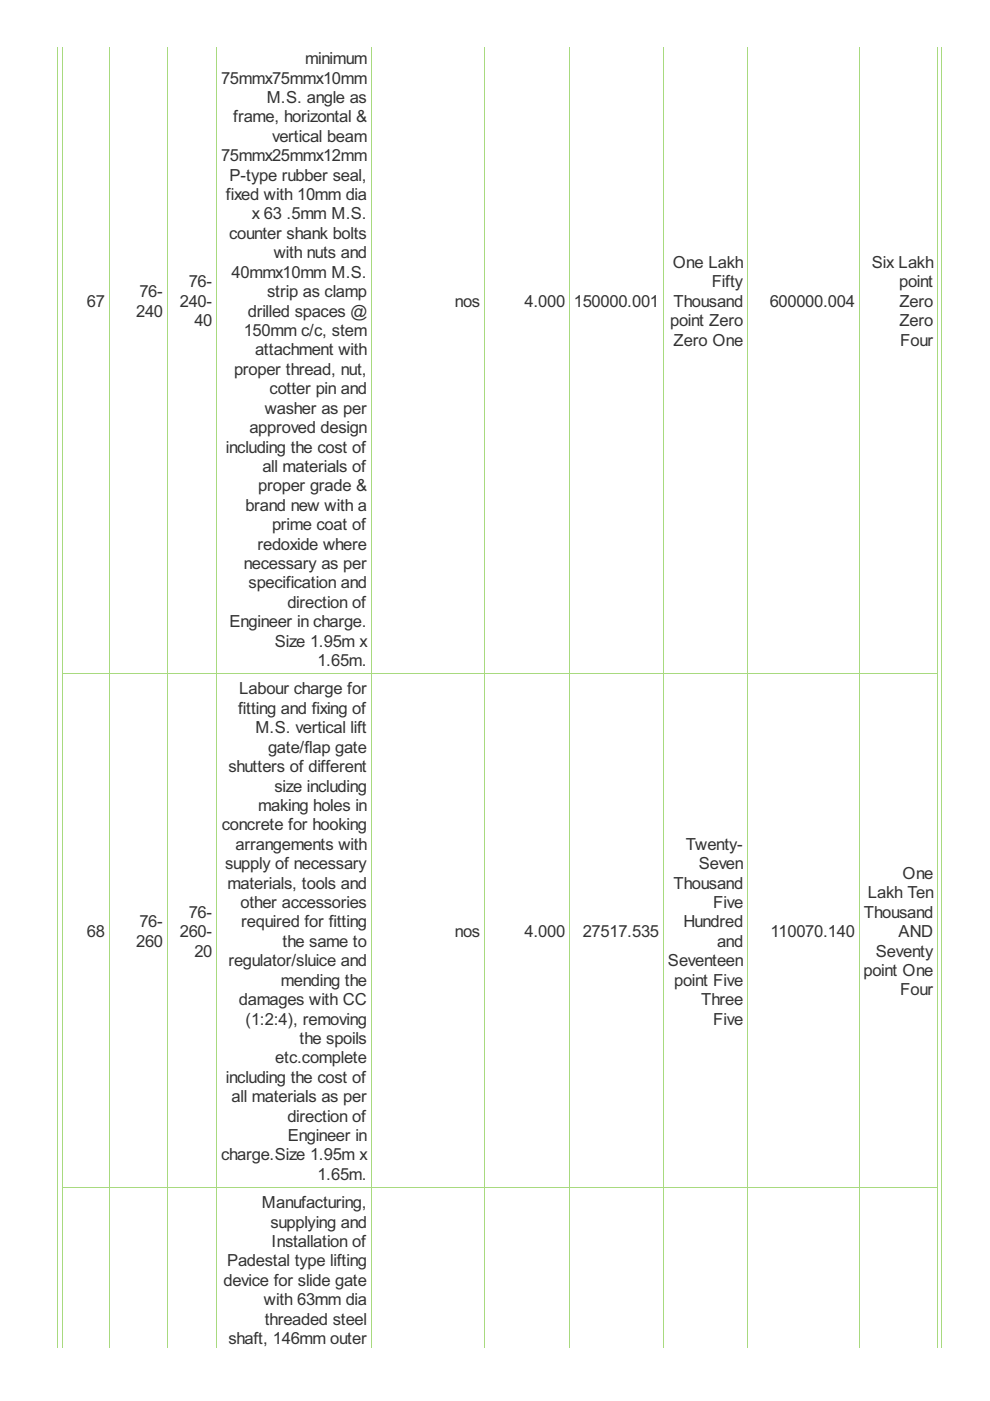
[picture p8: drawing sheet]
<svg xmlns="http://www.w3.org/2000/svg" width="210mm" height="297mm" viewBox="0 0 210 297" stroke-linecap="round" stroke-linejoin="round" font-family="sans-serif">
<defs><g id="words">
<g font-size="3.9" fill="#333">
<text x="46.9" y="17.7">75mmx75mmx10mm</text>
<text x="64.7" y="13.6">minimum</text>
<text x="56.5" y="21.8">M.S. angle as</text>
<text x="49.4" y="25.9">frame, horizontal &amp;</text>
<text x="46.9" y="34.2">75mmx25mmx12mm</text>
<text x="57.7" y="30.1">vertical beam</text>
<text x="48.6" y="38.3">P-type rubber seal,</text>
<text x="47.9" y="42.4">fixed with 10mm dia</text>
<text x="53.4" y="46.5">x 63 .5mm M.S.</text>
<text x="48.6" y="50.6">counter shank bolts</text>
<text x="49.1" y="58.9">40mmx10mm M.S.</text>
<text x="58" y="54.8">with nuts and</text>
<text x="142.7" y="56.8">One Lakh</text>
<text x="184.9" y="56.8">Six Lakh</text>
<text x="18.4" y="65.1">67</text>
<text x="29.5" y="63">76-</text>
<text x="38.1" y="65.1">240-</text>
<text x="40" y="60.9">76-</text>
<text x="56.7" y="63">strip as clamp</text>
<text x="96.5" y="65.1">nos</text>
<text x="111.2" y="65.1">4.000</text>
<text x="121.7" y="65.1">150000.001</text>
<text x="142.8" y="65.1">Thousand</text>
<text x="150.9" y="60.9">Fifty</text>
<text x="163.2" y="65.1">600000.004</text>
<text x="190.6" y="60.9">point</text>
<text x="190.7" y="65.1">Zero</text>
<text x="28.9" y="67.1">240</text>
<text x="41.2" y="69.2">40</text>
<text x="51.7" y="71.2">150mm c/c, stem</text>
<text x="52.5" y="67.1">drilled spaces @</text>
<text x="142.1" y="69.2">point Zero</text>
<text x="190.7" y="69.2">Zero</text>
<text x="54.1" y="75.4">attachment with</text>
<text x="142.8" y="73.3">Zero One</text>
<text x="190.9" y="73.3">Four</text>
<text x="49.6" y="79.5">proper thread, nut,</text>
<text x="57.2" y="83.6">cotter pin and</text>
<text x="56.1" y="87.7">washer as per</text>
<text x="47.9" y="95.9">including the cost of</text>
<text x="52.9" y="91.8">approved design</text>
<text x="55.6" y="100.1">all materials of</text>
<text x="54.8" y="104.2">proper grade &amp;</text>
<text x="52" y="108.3">brand new with a</text>
<text x="57.7" y="112.4">prime coat of</text>
<text x="54.6" y="116.5">redoxide where</text>
<text x="51.7" y="120.6">necessary as per</text>
<text x="52.7" y="124.8">specification and</text>
<text x="60.9" y="128.9">direction of</text>
<text x="48.6" y="133">Engineer in charge.</text>
<text x="58.3" y="137.1">Size 1.95m x</text>
<text x="67.3" y="141.2">1.65m.</text>
<text x="50.7" y="147.2">Labour charge for</text>
<text x="50.5" y="151.4">fitting and fixing of</text>
<text x="54.1" y="155.5">M.S. vertical lift</text>
<text x="56.8" y="159.6">gate/flap gate</text>
<text x="48.4" y="163.7">shutters of different</text>
<text x="58.2" y="167.8">size including</text>
<text x="54.8" y="171.9">making holes in</text>
<text x="47" y="176.1">concrete for hooking</text>
<text x="47.7" y="184.3">supply of necessary</text>
<text x="50" y="180.2">arrangements with</text>
<text x="145.4" y="180.2">Twenty-</text>
<text x="148.2" y="184.3">Seven</text>
<text x="48.2" y="188.4">materials, tools and</text>
<text x="142.8" y="188.4">Thousand</text>
<text x="184" y="190.5">Lakh Ten</text>
<text x="191.4" y="186.3">One</text>
<text x="29.5" y="196.6">76-</text>
<text x="40" y="194.6">76-</text>
<text x="51" y="192.5">other accessories</text>
<text x="51.2" y="196.6">required for fitting</text>
<text x="144.9" y="196.6">Hundred</text>
<text x="151.2" y="192.5">Five</text>
<text x="183.1" y="194.6">Thousand</text>
<text x="18.4" y="198.7">68</text>
<text x="28.9" y="200.8">260</text>
<text x="38.1" y="198.7">260-</text>
<text x="41.2" y="202.8">20</text>
<text x="59.9" y="200.8">the same to</text>
<text x="96.5" y="198.7">nos</text>
<text x="111.2" y="198.7">4.000</text>
<text x="123.6" y="198.7">27517.535</text>
<text x="152" y="200.8">and</text>
<text x="163.4" y="198.7">110070.140</text>
<text x="185.7" y="202.8">Seventy</text>
<text x="190.5" y="198.7">AND</text>
<text x="48.4" y="204.9">regulator/sluice and</text>
<text x="59.6" y="209">mending the</text>
<text x="141.6" y="204.9">Seventeen</text>
<text x="142.9" y="209">point Five</text>
<text x="183.1" y="206.9">point One</text>
<text x="50.6" y="213.1">damages with CC</text>
<text x="148.7" y="213.1">Three</text>
<text x="190.9" y="211.1">Four</text>
<text x="52" y="217.2">(1:2:4), removing</text>
<text x="63.5" y="221.3">the spoils</text>
<text x="151.2" y="217.2">Five</text>
<text x="58.4" y="225.5">etc.complete</text>
<text x="47.9" y="229.6">including the cost of</text>
<text x="49.1" y="233.7">all materials as per</text>
<text x="60.9" y="237.8">direction of</text>
<text x="61" y="241.9">Engineer in</text>
<text x="46.9" y="246">charge.Size 1.95m x</text>
<text x="67.3" y="250.2">1.65m.</text>
<text x="55.5" y="256.2">Manufacturing,</text>
<text x="57.3" y="260.3">supplying and</text>
<text x="48.1" y="268.5">Padestal type lifting</text>
<text x="57.6" y="264.4">Installation of</text>
<text x="47.4" y="272.6">device for slide gate</text>
<text x="56" y="276.8">with 63mm dia</text>
<text x="56.1" y="280.9">threaded steel</text>
<text x="48.4" y="285">shaft, 146mm outer</text>
</g>
</g></defs>
<g fill="none" stroke="#a8da7f" stroke-width=".21">
<path d="M12.1 9.9v275.8M13.2 9.9v275.8M23.1 9.9v275.8M35.5 9.9v275.8M45.9 9.9v275.8M78.7 9.9v275.8M102.7 9.9v275.8M120.7 9.9v275.8M140.6 9.9v275.8M158.5 9.9v275.8M182.1 9.9v275.8M198.8 9.9v275.8"/>
<path d="M199.6 9.9v275.8M13.1 142.9h185.8M13.1 251.8h185.8"/>
</g>
<use href="#words"/>
</svg>
